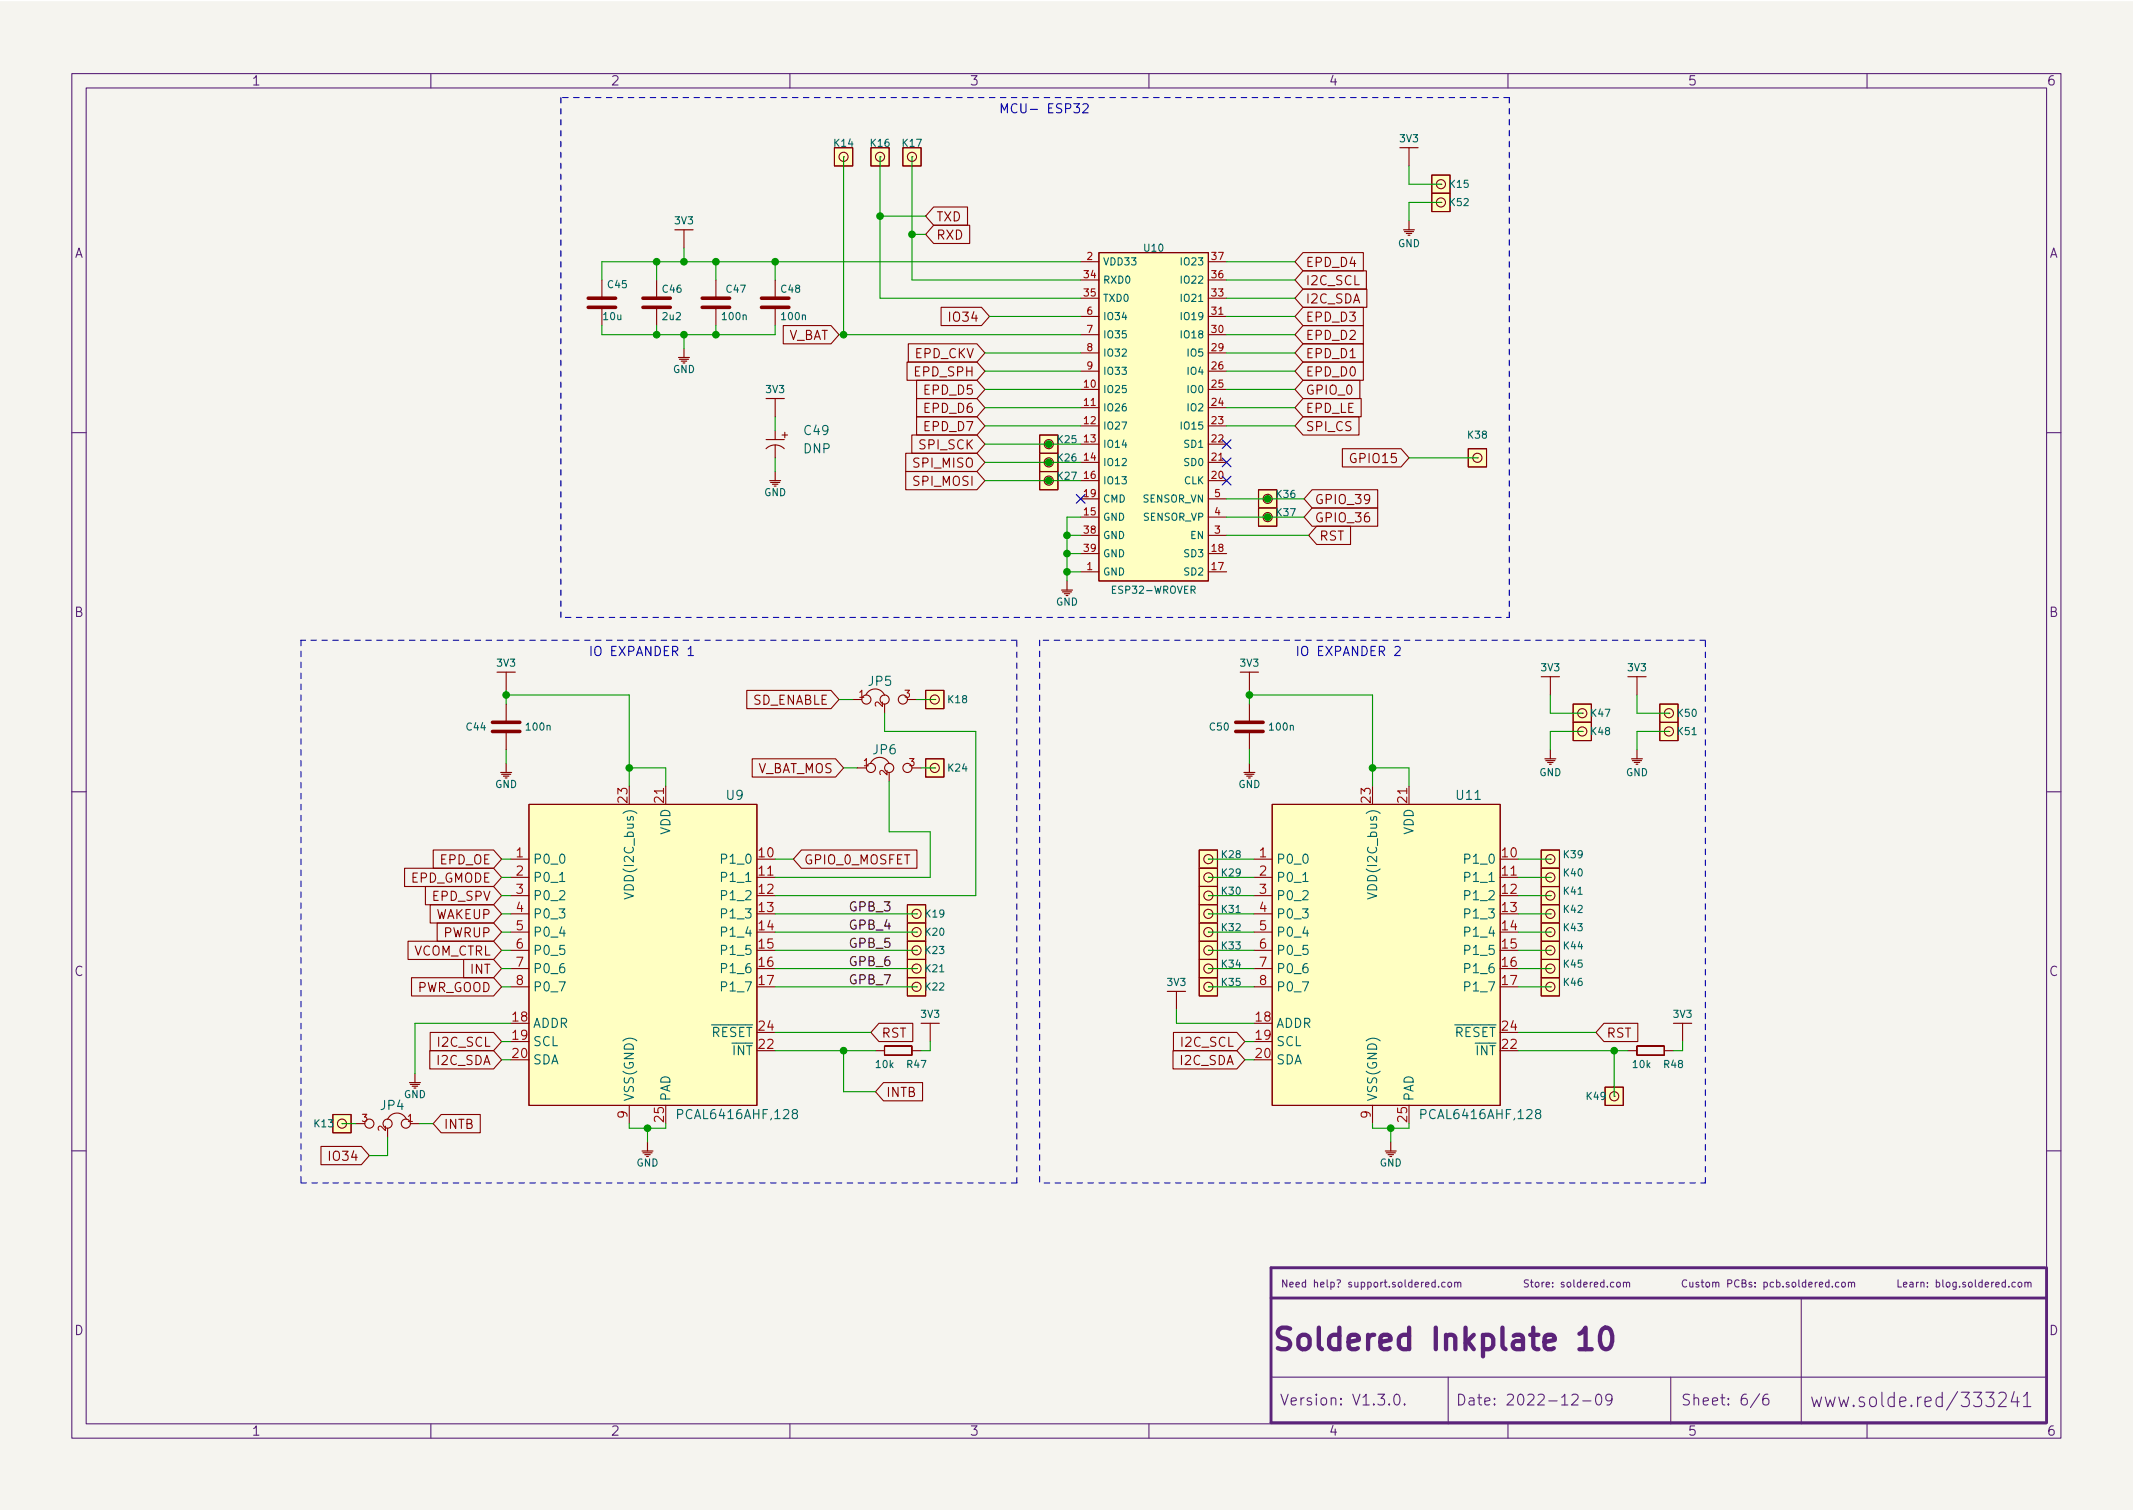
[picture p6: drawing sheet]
<svg xmlns="http://www.w3.org/2000/svg" width="297mm" height="210mm" viewBox="0 0 297 210" stroke-linecap="round" stroke-linejoin="round" font-family="sans-serif">
<defs><g id="words">
<text font-size="4.2" fill="#5b2379" x="177" y="188">Soldered Inkplate 10</text>
<g font-size="2.8" fill="#5b2379">
<text x="252" y="196">www.solde.red/</text>
<text x="272.8" y="196">333241</text>
</g>
<g font-size="2.1" fill="#5b2379">
<text x="178.2" y="195.7">Version: V1.3.0.</text>
<text x="202.7" y="195.7">Date: 2022-12-09</text>
<text x="234" y="195.7">Sheet: 6/6</text>
</g>
<g font-size="1.8" fill="#5b2379">
<text x="35" y="11.9">1</text>
<text x="85" y="11.9">2</text>
<text x="135" y="11.9">3</text>
<text x="185" y="11.9">4</text>
<text x="235" y="11.9">5</text>
<text x="285" y="11.9">6</text>
<text x="10.3" y="35.9">A</text>
<text x="285.3" y="35.9">A</text>
<text x="10.3" y="85.9">B</text>
<text x="285.3" y="85.9">B</text>
<text x="10.3" y="135.9">C</text>
<text x="285.3" y="135.9">C</text>
<text x="10.3" y="185.9">D</text>
<text x="285.3" y="185.9">D</text>
<text x="35" y="199.9">1</text>
<text x="85" y="199.9">2</text>
<text x="135" y="199.9">3</text>
<text x="185" y="199.9">4</text>
<text x="235" y="199.9">5</text>
<text x="285" y="199.9">6</text>
</g>
<g font-size="1.8" fill="#0000c2">
<text x="139.1" y="15.8">MCU- ESP32</text>
<text x="81.9" y="91.3">IO EXPANDER 1</text>
<text x="180.3" y="91.3">IO EXPANDER 2</text>
</g>
<g font-size="1.8" fill="#840000">
<text x="130.3" y="30.8">TXD</text>
<text x="130.3" y="33.4">RXD</text>
<text x="181.8" y="37.2">EPD_D4</text>
<text x="181.8" y="39.7">I2C_SCL</text>
<text x="109.6" y="47.3">V_BAT</text>
<text x="132.5" y="44.8">IO34</text>
<text x="181.8" y="47.3">EPD_D2</text>
<text x="181.8" y="42.2">I2C_SDA</text>
<text x="181.8" y="44.8">EPD_D3</text>
<text x="127.4" y="49.9">EPD_CKV</text>
<text x="127.5" y="52.4">EPD_SPH</text>
<text x="181.8" y="49.9">EPD_D1</text>
<text x="181.8" y="52.4">EPD_D0</text>
<text x="128.9" y="57.5">EPD_D6</text>
<text x="128.9" y="54.9">EPD_D5</text>
<text x="181.8" y="54.9">GPIO_0</text>
<text x="181.8" y="57.5">EPD_LE</text>
<text x="127.4" y="65.1">SPI_MISO</text>
<text x="128.2" y="62.6">SPI_SCK</text>
<text x="128.9" y="60">EPD_D7</text>
<text x="181.8" y="60">SPI_CS</text>
<text x="188.4" y="64.5">GPIO15</text>
<text x="127.4" y="67.6">SPI_MOSI</text>
<text x="183" y="70.2">GPIO_39</text>
<text x="183" y="72.7">GPIO_36</text>
<text x="183.7" y="75.3">RST</text>
<text x="104.7" y="98.1">SD_ENABLE</text>
<text x="105.2" y="107.7">V_BAT_MOS</text>
<text x="57.1" y="122.9">EPD_GMODE</text>
<text x="60.3" y="125.4">EPD_SPV</text>
<text x="61.2" y="120.4">EPD_OE</text>
<text x="111.9" y="120.4">GPIO_0_MOSFET</text>
<text x="60.6" y="128">WAKEUP</text>
<text x="61.8" y="130.5">PWRUP</text>
<text x="57.4" y="133.1">VCOM_CTRL</text>
<text x="65.6" y="135.6">INT</text>
<text x="57.9" y="138.1">PWR_GOOD</text>
<text x="61" y="148.3">I2C_SDA</text>
<text x="61.1" y="145.8">I2C_SCL</text>
<text x="122.7" y="144.5">RST</text>
<text x="164.5" y="148.3">I2C_SDA</text>
<text x="164.7" y="145.8">I2C_SCL</text>
<text x="223.7" y="144.5">RST</text>
<text x="123.3" y="152.7">INTB</text>
<text x="46.2" y="161.6">IO34</text>
<text x="61.8" y="157.2">INTB</text>
</g>
<g font-size="1.8" fill="#006464">
<text x="111.9" y="63.1">DNP</text>
<text x="112.1" y="60.6">C49</text>
<text x="121" y="95.5">JP5</text>
<text x="121.6" y="105">JP6</text>
<text x="101.2" y="111.4">U9</text>
<text x="202.9" y="111.4">U11</text>
<text x="93.3" y="116.3" transform="rotate(-90 93.3 116.3)">VDD</text>
<text x="196.8" y="116.3" transform="rotate(-90 196.8 116.3)">VDD</text>
<text x="74.2" y="120.3">P0_0</text>
<text x="74.2" y="122.8">P0_1</text>
<text x="74.2" y="125.3">P0_2</text>
<text x="88.3" y="124.3" transform="rotate(-90 88.3 124.3)">VDD(I2C_bus)</text>
<text x="100.8" y="120.3">P1_0</text>
<text x="100.8" y="122.8">P1_1</text>
<text x="100.8" y="125.3">P1_2</text>
<text x="177.7" y="120.3">P0_0</text>
<text x="177.7" y="122.8">P0_1</text>
<text x="177.7" y="125.3">P0_2</text>
<text x="191.8" y="124.3" transform="rotate(-90 191.8 124.3)">VDD(I2C_bus)</text>
<text x="204.3" y="120.3">P1_0</text>
<text x="204.3" y="122.8">P1_1</text>
<text x="204.3" y="125.3">P1_2</text>
<text x="74.2" y="127.9">P0_3</text>
<text x="74.2" y="130.4">P0_4</text>
<text x="100.8" y="127.9">P1_3</text>
<text x="100.8" y="130.4">P1_4</text>
<text x="177.7" y="127.9">P0_3</text>
<text x="177.7" y="130.4">P0_4</text>
<text x="204.3" y="127.9">P1_3</text>
<text x="204.3" y="130.4">P1_4</text>
<text x="74.2" y="133">P0_5</text>
<text x="74.2" y="135.5">P0_6</text>
<text x="100.8" y="133">P1_5</text>
<text x="100.8" y="135.5">P1_6</text>
<text x="177.7" y="133">P0_5</text>
<text x="177.7" y="135.5">P0_6</text>
<text x="204.3" y="133">P1_5</text>
<text x="204.3" y="135.5">P1_6</text>
<text x="74.2" y="143.1">ADDR</text>
<text x="74.2" y="138">P0_7</text>
<text x="100.8" y="138">P1_7</text>
<text x="177.7" y="143.1">ADDR</text>
<text x="177.7" y="138">P0_7</text>
<text x="204.3" y="138">P1_7</text>
<text x="74.2" y="145.7">SCL</text>
<text x="74.2" y="148.2">SDA</text>
<text x="97.6" y="144.4">~{RESET}</text>
<text x="100.7" y="146.9">~{INT}</text>
<text x="177.7" y="145.7">SCL</text>
<text x="177.7" y="148.2">SDA</text>
<text x="201.1" y="144.4">~{RESET}</text>
<text x="204.2" y="146.9">~{INT}</text>
<text x="53" y="154.6">JP4</text>
<text x="88.3" y="153.4" transform="rotate(-90 88.3 153.4)">VSS(GND)</text>
<text x="93.3" y="153.4" transform="rotate(-90 93.3 153.4)">PAD</text>
<text x="94.8" y="155.8">PCAL6416AHF,128</text>
<text x="191.8" y="153.4" transform="rotate(-90 191.8 153.4)">VSS(GND)</text>
<text x="196.8" y="153.4" transform="rotate(-90 196.8 153.4)">PAD</text>
<text x="198.3" y="155.8">PCAL6416AHF,128</text>
</g>
<g font-size="1.8" fill="#a90000">
<text x="87.4" y="111.7" transform="rotate(-90 87.4 111.7)">23</text>
<text x="92.5" y="111.7" transform="rotate(-90 92.5 111.7)">21</text>
<text x="190.9" y="111.7" transform="rotate(-90 190.9 111.7)">23</text>
<text x="196" y="111.7" transform="rotate(-90 196 111.7)">21</text>
<text x="71.9" y="119.4">1</text>
<text x="105.7" y="119.4">10</text>
<text x="175.4" y="119.4">1</text>
<text x="209.2" y="119.4">10</text>
<text x="71.9" y="121.9">2</text>
<text x="71.9" y="124.5">3</text>
<text x="105.7" y="121.9">11</text>
<text x="105.7" y="124.5">12</text>
<text x="175.4" y="121.9">2</text>
<text x="175.4" y="124.5">3</text>
<text x="209.2" y="121.9">11</text>
<text x="209.2" y="124.5">12</text>
<text x="71.9" y="127">4</text>
<text x="71.9" y="129.5">5</text>
<text x="105.7" y="127">13</text>
<text x="105.7" y="129.5">14</text>
<text x="175.4" y="127">4</text>
<text x="175.4" y="129.5">5</text>
<text x="209.2" y="127">13</text>
<text x="209.2" y="129.5">14</text>
<text x="71.9" y="132.1">6</text>
<text x="71.9" y="134.6">7</text>
<text x="71.9" y="137.2">8</text>
<text x="105.7" y="132.1">15</text>
<text x="105.7" y="134.6">16</text>
<text x="105.7" y="137.2">17</text>
<text x="175.4" y="132.1">6</text>
<text x="175.4" y="134.6">7</text>
<text x="175.4" y="137.2">8</text>
<text x="209.2" y="132.1">15</text>
<text x="209.2" y="134.6">16</text>
<text x="209.2" y="137.2">17</text>
<text x="71.4" y="142.2">18</text>
<text x="105.7" y="143.5">24</text>
<text x="174.9" y="142.2">18</text>
<text x="209.2" y="143.5">24</text>
<text x="71.4" y="144.8">19</text>
<text x="71.4" y="147.3">20</text>
<text x="105.7" y="146">22</text>
<text x="174.9" y="144.8">19</text>
<text x="174.9" y="147.3">20</text>
<text x="209.2" y="146">22</text>
<text x="87.4" y="155.7" transform="rotate(-90 87.4 155.7)">9</text>
<text x="190.9" y="155.7" transform="rotate(-90 190.9 155.7)">9</text>
<text x="92.5" y="156.2" transform="rotate(-90 92.5 156.2)">25</text>
<text x="196" y="156.2" transform="rotate(-90 196 156.2)">25</text>
</g>
<g font-size="1.8" fill="#0f0f0f">
<text x="118.1" y="126.9">GPB_3</text>
<text x="118.1" y="132">GPB_5</text>
<text x="118.1" y="129.4">GPB_4</text>
<text x="118.1" y="134.5">GPB_6</text>
<text x="118.1" y="137.1">GPB_7</text>
</g>
<g font-size="1.4" fill="#006464">
<text x="116.2" y="20.4">K14</text>
<text x="121.3" y="20.4">K16</text>
<text x="125.7" y="20.4">K17</text>
<text x="195" y="19.8">3V3</text>
<text x="201.9" y="26.1">K15</text>
<text x="201.9" y="28.7">K52</text>
<text x="94" y="31.2">3V3</text>
<text x="159.4" y="35">U10</text>
<text x="194.7" y="34.4">GND</text>
<text x="84.7" y="40.1">C45</text>
<text x="92.3" y="40.8">C46</text>
<text x="101.2" y="40.8">C47</text>
<text x="108.8" y="40.8">C48</text>
<text x="153.5" y="36.9">VDD33</text>
<text x="153.5" y="39.5">RXD0</text>
<text x="164.7" y="39.5">IO22</text>
<text x="164.7" y="36.9">IO23</text>
<text x="84.1" y="44.6">10u</text>
<text x="92.3" y="44.6">2u2</text>
<text x="100.7" y="44.6">100n</text>
<text x="108.9" y="44.6">100n</text>
<text x="153.5" y="42">TXD0</text>
<text x="153.5" y="44.6">IO34</text>
<text x="153.5" y="47.1">IO35</text>
<text x="164.7" y="47.1">IO18</text>
<text x="164.7" y="44.6">IO19</text>
<text x="164.7" y="42">IO21</text>
<text x="93.7" y="51.9">GND</text>
<text x="153.5" y="49.6">IO32</text>
<text x="153.5" y="52.2">IO33</text>
<text x="165.5" y="52.2">IO4</text>
<text x="165.5" y="49.6">IO5</text>
<text x="106.7" y="54.7">3V3</text>
<text x="153.5" y="54.7">IO25</text>
<text x="153.5" y="57.3">IO26</text>
<text x="153.5" y="59.8">IO27</text>
<text x="164.7" y="59.8">IO15</text>
<text x="165.5" y="57.3">IO2</text>
<text x="165.5" y="54.7">IO0</text>
<text x="147.3" y="64.2">K26</text>
<text x="147.3" y="61.7">K25</text>
<text x="153.5" y="62.3">IO14</text>
<text x="153.5" y="64.9">IO12</text>
<text x="165.1" y="64.9">SD0</text>
<text x="165.1" y="62.3">SD1</text>
<text x="204.5" y="61.1">K38</text>
<text x="106.4" y="69.1">GND</text>
<text x="147.3" y="66.8">K27</text>
<text x="153.5" y="67.4">IO13</text>
<text x="153.5" y="70">CMD</text>
<text x="159.2" y="70">SENSOR_VN</text>
<text x="164.9" y="67.4">CLK</text>
<text x="177.8" y="69.3">K36</text>
<text x="177.8" y="71.9">K37</text>
<text x="153.5" y="72.5">GND</text>
<text x="153.5" y="75">GND</text>
<text x="153.5" y="77.6">GND</text>
<text x="159.3" y="72.5">SENSOR_VP</text>
<text x="165.1" y="77.6">SD3</text>
<text x="165.8" y="75">EN</text>
<text x="153.5" y="80.1">GND</text>
<text x="155.1" y="82.7">ESP32-WROVER</text>
<text x="165.1" y="80.1">SD2</text>
<text x="147" y="84.3">GND</text>
<text x="69.2" y="92.8">3V3</text>
<text x="172.8" y="92.8">3V3</text>
<text x="214.7" y="93.5">3V3</text>
<text x="226.7" y="93.5">3V3</text>
<text x="65" y="101.7">C44</text>
<text x="73.4" y="101.7">100n</text>
<text x="132.1" y="97.9">K18</text>
<text x="168.5" y="101.7">C50</text>
<text x="176.9" y="101.7">100n</text>
<text x="221.6" y="99.8">K47</text>
<text x="233.7" y="99.8">K50</text>
<text x="132.1" y="107.4">K24</text>
<text x="221.6" y="102.3">K48</text>
<text x="233.7" y="102.3">K51</text>
<text x="68.9" y="109.7">GND</text>
<text x="172.4" y="109.7">GND</text>
<text x="214.4" y="108.1">GND</text>
<text x="226.4" y="108.1">GND</text>
<text x="170.2" y="119.5">K28</text>
<text x="217.8" y="119.5">K39</text>
<text x="170.2" y="122">K29</text>
<text x="170.2" y="124.6">K30</text>
<text x="217.8" y="124.6">K41</text>
<text x="217.8" y="122">K40</text>
<text x="128.9" y="127.7">K19</text>
<text x="128.9" y="130.3">K20</text>
<text x="170.2" y="127.1">K31</text>
<text x="170.2" y="129.7">K32</text>
<text x="217.8" y="127.1">K42</text>
<text x="217.8" y="129.7">K43</text>
<text x="128.9" y="135.4">K21</text>
<text x="128.9" y="137.9">K22</text>
<text x="128.9" y="132.8">K23</text>
<text x="162.6" y="137.3">3V3</text>
<text x="170.2" y="137.3">K35</text>
<text x="170.2" y="134.7">K34</text>
<text x="170.2" y="132.2">K33</text>
<text x="217.8" y="137.3">K46</text>
<text x="217.8" y="134.7">K45</text>
<text x="217.8" y="132.2">K44</text>
<text x="128.3" y="141.7">3V3</text>
<text x="233.1" y="141.7">3V3</text>
<text x="122" y="148.7">10k</text>
<text x="126.4" y="148.7">R47</text>
<text x="227.4" y="148.7">10k</text>
<text x="231.8" y="148.7">R48</text>
<text x="56.2" y="152.9">GND</text>
<text x="221" y="153.1">K49</text>
<text x="43.8" y="157">K13</text>
<text x="88.6" y="162.4">GND</text>
<text x="192.1" y="162.4">GND</text>
</g>
<g font-size="1.4" fill="#a90000">
<text x="151" y="38.7">34</text>
<text x="151" y="41.3">35</text>
<text x="151.4" y="36.2">2</text>
<text x="168.8" y="41.3">33</text>
<text x="168.8" y="38.7">36</text>
<text x="168.8" y="36.2">37</text>
<text x="151.4" y="43.8">6</text>
<text x="151.4" y="46.3">7</text>
<text x="168.8" y="46.3">30</text>
<text x="168.8" y="43.8">31</text>
<text x="151" y="54">10</text>
<text x="151.4" y="48.9">8</text>
<text x="151.4" y="51.4">9</text>
<text x="168.8" y="54">25</text>
<text x="168.8" y="51.4">26</text>
<text x="168.8" y="48.9">29</text>
<text x="151" y="56.5">11</text>
<text x="151" y="59">12</text>
<text x="168.8" y="59">23</text>
<text x="168.8" y="56.5">24</text>
<text x="151" y="61.6">13</text>
<text x="151" y="64.1">14</text>
<text x="168.8" y="64.1">21</text>
<text x="168.8" y="61.6">22</text>
<text x="151" y="71.7">15</text>
<text x="151" y="66.7">16</text>
<text x="151" y="69.2">19</text>
<text x="168.8" y="66.7">20</text>
<text x="169.2" y="71.7">4</text>
<text x="169.2" y="69.2">5</text>
<text x="151" y="74.3">38</text>
<text x="151" y="76.8">39</text>
<text x="168.8" y="76.8">18</text>
<text x="169.2" y="74.3">3</text>
<text x="151.4" y="79.4">1</text>
<text x="168.8" y="79.4">17</text>
<text x="119.6" y="97.1">1</text>
<text x="122.9" y="98.4" transform="rotate(-90 122.9 98.4)">2</text>
<text x="126" y="97.1">3</text>
<text x="120.3" y="106.7">1</text>
<text x="123.6" y="108" transform="rotate(-90 123.6 108)">2</text>
<text x="126.6" y="106.7">3</text>
<text x="50.4" y="156.2">3</text>
<text x="53.7" y="157.5" transform="rotate(-90 53.7 157.5)">2</text>
<text x="56.8" y="156.2">1</text>
</g>
<text font-size="1.4" fill="#840000" x="109.7" y="61" transform="rotate(-90 109.7 61)">+</text>
<g font-size="1.4" fill="#5b2379">
<text x="178.3" y="179.3">Need help? support.soldered.com</text>
<text x="212" y="179.3">Store: soldered.com</text>
<text x="264" y="179.3">Learn: blog.soldered.com</text>
</g>
</g></defs>
<path d="M0 .2h297v210.1h-297z" fill="#f5f4ef" stroke="#f5f4ef" stroke-width=".14"/>
<g fill="none" stroke="#5b2379" stroke-width=".15">
<path d="M10 10.2h277v190.1h-277zM12 12.2h273v186.1h-273zM60 10.2v2M110 10.2v2M160 10.2v2M210 10.2v2M260 10.2v2M10 60.2h2M285 60.2h2M10 110.2h2M285 110.2h2M10 160.2h2"/>
<path d="M199.9 178.6l-.3-.1-.2 .2 .1 .5h.4M199.9 178.2v1M200.3 179.1v.1M201.2 178.6l-.2-.1-.2 .2 .1 .5h.3M201.7 178.6l.3-.1 .1 .2v.3l-.1 .2h-.3l-.1-.2zM202.6 178.6l.1-.1 .3 .1v.6M202.6 178.5v.7M203 178.7l.1-.2 .3 .1v.6M225.2 178.6l.1-.1 .3 .1v.4v.2h-.3l-.1-.1zM226.1 178.6l.1-.1 .3 .1v.6M226.1 178.5v.7M226.5 178.7l.1-.2 .3 .1v.6"/>
<path d="M234.9 178.3a.47 .47 0 0 0-.7 .3 .47 .47 0 0 0 .5 .6l.2-.1M235.3 178.5l.1 .7h.2l.1-.1M235.7 178.5v.7M236.6 178.6l-.3-.1-.1 .2v.1l.4 .1v.3h-.4M236.9 178.5h.4M237 178.2v.9l.3 .1M237.6 178.6l.3-.1 .2 .2v.3l-.2 .2h-.3v-.2zM238.5 178.6l.1-.1 .3 .1v.6M238.5 178.5v.7M238.9 178.7l.2-.2 .2 .1 .1 .6M240.6 178.7h.5l.1-.2-.1-.2-.5-.1v1M242.2 178.3a.47 .47 0 0 0-.7 .3 .47 .47 0 0 0 .5 .6l.2-.1"/>
<path d="M242.6 178.7l.4-.1 .1-.1v-.2l-.5-.1v1h.4l.1-.1 .1-.2-.3-.2M243.9 178.6l-.2-.1-.1 .2v.1l.3 .1v.3h-.3M244.4 179.1v.1M244.4 178.6v.1M245.6 178.6l.3-.1 .2 .2-.1 .5h-.4M245.6 178.5v1M247 178.6l-.3-.1-.2 .2 .1 .5h.4M247.4 178.6l.3-.1 .2 .2-.1 .5h-.4M247.4 178.2v1M248.3 179.1v.1M249.1 178.6l-.2-.1-.2 .2 .1 .1 .3 .1v.3h-.4M249.6 178.6l.3-.1 .2 .2v.3l-.2 .2h-.3v-.2z"/>
<path d="M250.5 178.2v.9l.1 .1M251.5 178.6l-.3-.1-.2 .2 .1 .5h.4M251.5 178.2v1M251.9 178.9l.5-.1-.1-.2-.3-.1-.1 .2v.5h.4M252.8 178.5v.7M253.1 178.5l-.3 .2M253.4 178.9l.4-.1v-.2l-.3-.1-.1 .2v.5h.4M254.7 178.6l-.3-.1-.2 .2 .1 .5h.4M254.7 178.2v1M255.2 179.1v.1M256.1 178.6l-.3-.1-.2 .2 .1 .5h.4M256.5 178.6l.1-.1 .3 .1 .1 .4-.1 .2h-.3l-.1-.1z"/>
<path d="M257.4 178.6l.2-.1 .2 .1v.6M257.4 178.5v.7M257.8 178.7l.2-.2 .2 .1 .1 .6M280.6 178.6l-.2-.1-.2 .2 .1 .5h.3M281.1 178.6l.1-.1 .3 .1 .1 .4-.1 .2h-.3l-.1-.1zM282 178.6l.1-.1 .3 .1v.6M282 178.5v.7M282.4 178.7l.2-.2 .2 .1v.6M285 160.2h2M60 198.3v2M110 198.3v2M160 198.3v2"/>
<path d="M177 191.8h108M194.3 194.2a.36 .36 0 0 1 .6 .2 .77 .77 0 0 1-.4 1.2 1 1 0 0 1-.2-1.4zM195.6 195.5l.1 .1h-.1h-.1l.1-.1v.1M201.7 191.8v6.5M210 198.3v2M218.9 194.3l.2-.2 .5 .1a.41 .41 0 0 1 .1 .6l-.9 .8h1M220.4 195.1h1.2M222.4 194.2a.36 .36 0 0 1 .6 .2 .77 .77 0 0 1-.4 1.2 1 1 0 0 1-.2-1.4zM224.5 194.8l-.3 .3h-.3l-.3-.3v-.4l.2-.2 .4-.1 .2 .2a.99 .99 0 0 1-.3 1.3h-.3M232.7 191.8v6.5M245.1 194.1l-1.3 1.9M246.2 194.1a.59 .59 0 0 0-.7 .7v.5l.1 .3h.5l.2-.1v-.5l-.1-.2-.4-.1-.3 .3"/>
<path d="M250.8 180.7v17.6M260 198.3v2M270.5 194.6l-.5-.1-.4 .4v.6l.2 .3 .2 .1 .5-.1M270.5 193.9v2M272.6 193.8l-1.5 2.5M281.8 194.4l.5-.5v2M281.8 195.9h1"/>
</g>
<path d="M219.9 185.7l.6-.4 .3-.4v3M219.9 187.9h1.8M223.2 185a.71 .71 0 0 1 1.2 .4 2.34 2.34 0 0 1-.3 2.3 .71 .71 0 0 1-1.2-.4 2.34 2.34 0 0 1 .3-2.3z" fill="none" stroke="#5b2379" stroke-width=".6"/>
<path d="M284.8 176.5h-107.8v21.6h107.9M285 176.5v21.6M177 180.7h108" fill="none" stroke="#5b2379" stroke-width=".4"/>
<path d="M81.9 42.8h3.8M81.9 41.5h3.8M89.5 42.8h3.8M89.5 41.5h3.8M97.8 42.8h3.8M97.8 41.5h3.8M106 42.8h3.9M106 41.5h3.9M68.6 101.8h3.8M68.6 100.6h3.8M172.1 101.8h3.8M172.1 100.6h3.8" fill="none" stroke="#840000" stroke-width=".5"/>
<g fill="none" stroke="#840000" stroke-width=".15">
<path d="M83.8 39v2.5M91.4 39v2.5M95.2 32v2.5M99.7 39v2.5M107.9 39v2.5M116.2 20.6h2.5v2.5h-2.5zM117.5 21.8h.1M121.3 20.6h2.5v2.5h-2.5zM122.6 21.8h.1M125.7 20.6h2.6v2.5h-2.6zM127 21.8h.1M130 28.8h4.7v2.6h-4.7l-1.1-1.3z"/>
<path d="M130 31.4h5v2.5h-5l-1.1-1.3zM150.5 36.4h2.5M150.5 39h2.5M153 35.2h15.3v45.7h-15.3zM168.3 36.4h2.5M168.3 39h2.5M181.5 35.2h8.4v2.5h-8.4l-1.2-1.3zM181.5 37.7h8.8v2.6h-8.8l-1.2-1.3zM196.2 20.6v2.5M199.4 24.4h2.5v2.5h-2.5zM199.4 26.9h2.5v2.6h-2.5zM200.7 25.6h.1"/>
<path d="M200.7 28.2h.1M83.8 42.8v2.5M91.4 42.8v2.5M99.7 42.8v2.5M107.9 42.8v2.5M107.9 55.5v2.5M107.9 59.9v1.3M109.1 45.3h6.6l1.1 1.3-1.1 1.3h-6.6zM126.3 50.4h9.7l1.2 1.3-1.2 1.3h-9.7zM126.5 47.9h9.5l1.2 1.2-1.2 1.3h-9.5zM127.6 55.5h8.4l1.2 1.3-1.2 1.2h-8.4zM127.6 58h8.4l1.2 1.3-1.2 1.3h-8.4z"/>
<path d="M127.6 53h8.4l1.2 1.2-1.2 1.3h-8.4zM131.1 42.8h5.6l1.1 1.3-1.1 1.2h-5.6zM150.5 54.2h2.5M150.5 56.8h2.5M150.5 59.3h2.5M150.5 51.7h2.5M150.5 49.1h2.5M150.5 46.6h2.5M150.5 44.1h2.5M150.5 41.5h2.5M168.3 54.2h2.5M168.3 56.8h2.5"/>
<path d="M168.3 59.3h2.5M168.3 51.7h2.5M168.3 49.1h2.5M168.3 46.6h2.5M168.3 44.1h2.5M168.3 41.5h2.5M181.5 53h7.9v2.5h-7.9l-1.2-1.3zM181.5 47.9h8.4v2.5h-8.4l-1.2-1.3zM181.5 55.5h8.1v2.5h-8.1l-1.2-1.2zM181.5 58h7.8v2.6h-7.8l-1.2-1.3zM181.5 50.4h8.4v2.6h-8.4l-1.2-1.3zM181.5 45.3h8.4v2.6h-8.4l-1.2-1.3z"/>
<path d="M181.5 40.3h8.8v2.5h-8.8l-1.2-1.3zM181.5 42.8h8.4v2.5h-8.4l-1.2-1.2zM106.7 62.5a1.8 1.8 0 0 1 2.5 0M106.7 61.2h2.5M107.9 61.9v1.8M126.1 65.7h9.9l1.2 1.2-1.2 1.3h-9.9zM126.1 63.1h9.9l1.2 1.3-1.2 1.3h-9.9zM127 60.6h9l1.2 1.2-1.2 1.3h-9zM144.8 65.7h2.5v2.5h-2.5zM144.8 63.1h2.5v2.6h-2.5zM144.8 60.6h2.5v2.5h-2.5zM146 66.9h.1"/>
<path d="M146 64.4h.1M146 61.8h.1M150.5 79.6h2.5M150.5 61.8h2.5M150.5 64.4h2.5M150.5 72h2.5M150.5 66.9h2.5M150.5 77.1h2.5M150.5 69.5h2.5M150.5 74.5h2.5M168.3 79.6h2.5M168.3 61.8h2.5"/>
<path d="M168.3 64.4h2.5M168.3 72h2.5M168.3 66.9h2.5M168.3 77.1h2.5M168.3 69.5h2.5M168.3 74.5h2.5M175.3 68.2h2.5v2.5h-2.5zM175.3 70.7h2.5v2.6h-2.5zM176.5 69.5h.1M176.5 72h.1M182.7 70.7h9.2v2.6h-9.2l-1.1-1.3zM182.7 68.2h9.2v2.5h-9.2l-1.1-1.2z"/>
<path d="M183.4 73.3h4.7v2.5h-4.7l-1.2-1.3zM186.9 62.5h8.2l1.1 1.2-1.1 1.3h-8.2zM204.5 62.5h2.5v2.5h-2.5zM205.7 63.7h.1M70.5 93.6v2.5M70.5 98v2.6M104 96.1h11.7l1.1 1.3-1.1 1.3h-11.7zM118.7 97.4h1.3M120.6 96.8a1.42 1.42 0 0 1 1.3-.9 1.42 1.42 0 0 1 1.3 .9M123.2 98v1.3M126.4 97.4h1.2M128.9 96.1h2.5v2.6h-2.5z"/>
<path d="M130.2 97.4h.1M174 93.6v2.5M174 98v2.6M215.9 94.2v2.6M219.1 98h2.5v2.6h-2.5zM220.3 99.3h.1M228 94.2v2.6M231.1 98h2.6v2.6h-2.6zM232.4 99.3h.1M60.3 118.4h8.4l1.1 1.2-1.1 1.3h-8.4zM70.5 101.8v2.6M71.1 119.6h2.6"/>
<path d="M73.7 112h31.7v41.9h-31.7zM92.7 109.5v2.5M104.8 105.7h11.6l1.1 1.2-1.1 1.3h-11.6zM111.6 118.4h16.1v2.5h-16.1l-1.1-1.3zM119.4 106.9h1.2M121.2 106.3a1.42 1.42 0 0 1 1.3-.8 1.42 1.42 0 0 1 1.3 .8M123.8 107.6v1.2M127 106.9h1.3M128.9 105.7h2.5v2.5h-2.5zM130.2 106.9h.1M167 118.4h2.5v2.5h-2.5zM168.3 119.6h.1"/>
<path d="M174 101.8v2.6M174.6 119.6h2.6M177.2 112h31.7v41.9h-31.7zM196.2 109.5v2.5M214.6 118.4h2.6v2.5h-2.6zM215.9 119.6h.1M219.1 100.6h2.5v2.5h-2.5zM220.3 101.8h.1M231.1 100.6h2.6v2.5h-2.6zM232.4 101.8h.1M56.3 120.9h12.4l1.1 1.3-1.1 1.2h-12.4zM56.8 131.1h11.9l1.1 1.2-1.1 1.3h-11.9z"/>
<path d="M57.3 136.1h11.4l1.1 1.3-1.1 1.3h-11.4zM59.2 123.4h9.5l1.1 1.3-1.1 1.3h-9.5zM59.9 126h8.8l1.1 1.2-1.1 1.3h-8.8zM60.9 128.5h7.8l1.1 1.3-1.1 1.3h-7.8zM64.6 133.6h4.1l1.1 1.3-1.1 1.2h-4.1zM71.1 122.2h2.6M71.1 124.7h2.6M71.1 127.2h2.6M71.1 129.8h2.6M71.1 132.3h2.6M71.1 134.9h2.6M71.1 137.4h2.6"/>
<path d="M105.4 122.2h2.5M126.4 133.6h2.5v2.5h-2.5zM126.4 136.1h2.5v2.6h-2.5zM126.4 126h2.5v2.5h-2.5zM126.4 128.5h2.5v2.6h-2.5zM126.4 131.1h2.5v2.5h-2.5zM127.6 134.9h.1M127.6 137.4h.1M127.6 127.2h.1M127.6 129.8h.1M127.6 132.3h.1M163.8 138v2.6"/>
<path d="M167 120.9h2.5v2.5h-2.5zM167 123.4h2.5v2.6h-2.5zM167 126h2.5v2.5h-2.5zM167 136.1h2.5v2.6h-2.5zM167 133.6h2.5v2.5h-2.5zM167 131.1h2.5v2.5h-2.5zM167 128.5h2.5v2.6h-2.5zM168.3 122.2h.1M168.3 124.7h.1M168.3 127.2h.1M168.3 137.4h.1M168.3 134.9h.1"/>
<path d="M168.3 132.3h.1M168.3 129.8h.1M174.6 122.2h2.6M174.6 124.7h2.6M174.6 127.2h2.6M174.6 129.8h2.6M174.6 132.3h2.6M174.6 134.9h2.6M174.6 137.4h2.6M208.9 122.2h2.6M214.6 123.4h2.6v2.6h-2.6zM214.6 120.9h2.6v2.5h-2.6z"/>
<path d="M214.6 136.1h2.6v2.6h-2.6zM214.6 133.6h2.6v2.5h-2.6zM214.6 126h2.6v2.5h-2.6zM214.6 131.1h2.6v2.5h-2.6zM214.6 128.5h2.6v2.6h-2.6zM215.9 124.7h.1M215.9 122.2h.1M215.9 137.4h.1M215.9 134.9h.1M215.9 127.2h.1M215.9 132.3h.1M215.9 129.8h.1"/>
<path d="M44.7 159.6h5.6l1.1 1.3-1.1 1.3h-5.6zM46.4 155.2h2.5v2.5h-2.5zM47.6 156.5h.1M49.5 156.5h1.3M54 157.1v1.3M56.6 155.8a1.42 1.42 0 0 0-1.3-.8 1.42 1.42 0 0 0-1.3 .9M57.1 156.5h1.3M59.8 146.3h8.9l1.1 1.3-1.1 1.2h-8.9zM59.9 143.8h8.8l1.1 1.2-1.1 1.3h-8.8zM61.4 155.2h5.5v2.5h-5.5l-1.1-1.2zM87.6 153.9v2.6M121.9 146.3h1.3"/>
<path d="M122.4 142.5h4.7v2.5h-4.7l-1.1-1.2zM123 150.7h5.5v2.6h-5.5l-1.1-1.3zM123.2 145.7v1.2zM123.2 145.6l3.8 .1zM123.2 146.9h3.8zM127 145.7v1.2zM127 146.3h1.3M129.5 142.5v2.5M163.4 146.3h8.8l1.2 1.3-1.2 1.2h-8.8zM163.4 143.8h8.8l1.2 1.2-1.2 1.3h-8.8zM191.1 153.9v2.6M223.4 142.5h4.7v2.5h-4.7l-1.2-1.2z"/>
<path d="M223.5 151.4h2.6v2.5h-2.6zM224.8 152.6h.1M226.7 146.3h1.3M227.9 145.7l.1 1.2zM228 145.6l3.8 .1zM228 146.9h3.8zM231.7 145.7l.1 1.2zM231.8 146.3h1.2M234.3 142.5v2.5"/>
<circle cx="117.5" cy="21.8" r=".63"/>
<circle cx="122.6" cy="21.8" r=".63"/>
<circle cx="127" cy="21.8" r=".63"/>
<circle cx="200.7" cy="25.6" r=".63"/>
<circle cx="200.7" cy="28.2" r=".63"/>
<circle cx="146" cy="64.4" r=".63"/>
<circle cx="146" cy="61.8" r=".63"/>
<circle cx="146" cy="66.9" r=".63"/>
<circle cx="176.5" cy="69.5" r=".63"/>
<circle cx="176.5" cy="72" r=".63"/>
<circle cx="205.7" cy="63.7" r=".63"/>
<circle cx="120.6" cy="97.4" r=".63"/>
<circle cx="123.2" cy="97.4" r=".63"/>
<circle cx="125.7" cy="97.4" r=".63"/>
<circle cx="130.2" cy="97.4" r=".63"/>
<circle cx="220.3" cy="99.3" r=".63"/>
<circle cx="232.4" cy="99.3" r=".63"/>
<circle cx="121.3" cy="106.9" r=".63"/>
<circle cx="123.8" cy="106.9" r=".63"/>
<circle cx="126.4" cy="106.9" r=".63"/>
<circle cx="130.2" cy="106.9" r=".63"/>
<circle cx="168.3" cy="119.6" r=".63"/>
<circle cx="215.9" cy="119.6" r=".63"/>
<circle cx="220.3" cy="101.8" r=".63"/>
<circle cx="232.4" cy="101.8" r=".63"/>
<circle cx="127.6" cy="127.2" r=".63"/>
<circle cx="127.6" cy="134.9" r=".63"/>
<circle cx="127.6" cy="137.4" r=".63"/>
<circle cx="127.6" cy="129.8" r=".63"/>
<circle cx="127.6" cy="132.3" r=".63"/>
<circle cx="168.3" cy="122.2" r=".63"/>
<circle cx="168.3" cy="124.7" r=".63"/>
<circle cx="168.3" cy="127.2" r=".63"/>
<circle cx="168.3" cy="132.3" r=".63"/>
<circle cx="168.3" cy="134.9" r=".63"/>
<circle cx="168.3" cy="129.8" r=".63"/>
<circle cx="168.3" cy="137.4" r=".63"/>
<circle cx="215.9" cy="122.2" r=".63"/>
<circle cx="215.9" cy="124.7" r=".63"/>
<circle cx="215.9" cy="127.2" r=".63"/>
<circle cx="215.9" cy="132.3" r=".63"/>
<circle cx="215.9" cy="134.9" r=".63"/>
<circle cx="215.9" cy="129.8" r=".63"/>
<circle cx="215.9" cy="137.4" r=".63"/>
<circle cx="47.6" cy="156.5" r=".63"/>
<circle cx="51.4" cy="156.5" r=".63"/>
<circle cx="54" cy="156.5" r=".63"/>
<circle cx="56.5" cy="156.5" r=".63"/>
<circle cx="224.8" cy="152.6" r=".63"/>
</g>
<g fill="#ffffc2" stroke="#ffffc2" stroke-width=".14">
<path d="M199.4 24.4h2.5v2.5h-2.5z"/>
<path d="M73.7 112h31.7v41.9h-31.7z"/>
<path d="M177.2 112h31.7v41.9h-31.7z"/>
<path d="M167 118.4h2.5v2.5h-2.5z"/>
<path d="M167 120.9h2.5v2.5h-2.5z"/>
<path d="M167 123.4h2.5v2.6h-2.5z"/>
<path d="M167 126h2.5v2.5h-2.5z"/>
<path d="M126.4 133.6h2.5v2.5h-2.5z"/>
<path d="M214.6 123.4h2.6v2.6h-2.6z"/>
<path d="M144.8 65.7h2.5v2.5h-2.5z"/>
<path d="M175.3 68.2h2.5v2.5h-2.5z"/>
<path d="M167 136.1h2.5v2.6h-2.5z"/>
<path d="M167 133.6h2.5v2.5h-2.5z"/>
<path d="M167 131.1h2.5v2.5h-2.5z"/>
<path d="M167 128.5h2.5v2.6h-2.5z"/>
<path d="M175.3 70.7h2.5v2.6h-2.5z"/>
<path d="M204.5 62.5h2.5v2.5h-2.5z"/>
<path d="M46.4 155.2h2.5v2.5h-2.5z"/>
<path d="M126.4 136.1h2.5v2.6h-2.5z"/>
<path d="M153 35.2h15.3v45.7h-15.3z"/>
<path d="M128.9 96.1h2.5v2.6h-2.5z"/>
<path d="M144.8 63.1h2.5v2.6h-2.5z"/>
<path d="M144.8 60.6h2.5v2.5h-2.5z"/>
<path d="M126.4 126h2.5v2.5h-2.5z"/>
<path d="M128.9 105.7h2.5v2.5h-2.5z"/>
<path d="M126.4 128.5h2.5v2.6h-2.5z"/>
<path d="M126.4 131.1h2.5v2.5h-2.5z"/>
<path d="M199.4 26.9h2.5v2.6h-2.5z"/>
<path d="M219.1 98h2.5v2.6h-2.5z"/>
<path d="M219.1 100.6h2.5v2.5h-2.5z"/>
<path d="M231.1 100.6h2.6v2.5h-2.6z"/>
<path d="M231.1 98h2.6v2.6h-2.6z"/>
<path d="M214.6 118.4h2.6v2.5h-2.6z"/>
<path d="M214.6 120.9h2.6v2.5h-2.6z"/>
<path d="M223.5 151.4h2.6v2.5h-2.6z"/>
<path d="M214.6 136.1h2.6v2.6h-2.6z"/>
<path d="M214.6 133.6h2.6v2.5h-2.6z"/>
<path d="M214.6 126h2.6v2.5h-2.6z"/>
<path d="M214.6 131.1h2.6v2.5h-2.6z"/>
<path d="M214.6 128.5h2.6v2.6h-2.6z"/>
<path d="M121.3 20.6h2.5v2.5h-2.5z"/>
<path d="M125.7 20.6h2.6v2.5h-2.6z"/>
<path d="M116.2 20.6h2.5v2.5h-2.5z"/>
</g>
<path d="M77.9 122.7h.8M86.9 124.3l1.3 .4-1.3 .5M181.4 122.7h.8M190.4 124.3l1.3 .4-1.3 .5M110.6 155l-.3-.2 .1-.2 .2-.1 .3 .1 .2 .1-.1 .2-.6 .2-.1 .2v.2l.3 .3h.2l.3-.3-.1-.3-.2-.2M214.1 155l-.3-.2 .1-.2 .2-.1 .3 .1 .2 .1-.1 .2-.5 .2-.2 .2 .1 .3 .2 .2h.2l.3-.3-.1-.3-.2-.2" fill="none" stroke="#006464" stroke-width=".15"/>
<g fill="none" stroke="#840000" stroke-width=".16">
<path d="M94 32h2.5M194.9 20.6h2.6M195.5 32h1.5M195.6 32.3h1.2M195.8 32.5h.8M196.1 32.8h.2M196.2 30.7v1.3M94.5 49.8h1.5M94.6 50h1.3M94.9 50.3h.7M95.2 48.5v1.3M106.7 55.5h2.5"/>
<path d="M107.2 66.9h1.5M107.3 67.2h1.3M107.6 67.4h.7M107.9 65.7v1.2M69.2 93.6h2.6M147.8 82.2h1.6M148 82.4h1.2M148.2 82.7h.8M148.6 80.9v1.3M172.7 93.6h2.6M214.6 94.2h2.6M226.7 94.2h2.5"/>
<path d="M69.7 107.6h1.5M69.8 107.8h1.3M70.1 108.1h.8M70.5 106.3v1.3M173.2 107.6h1.6M173.4 107.8h1.2M173.6 108.1h.8M174 106.3v1.3M215.1 105.7h1.6M215.3 105.9h1.2M215.5 106.2h.8M215.8 106.4h.2"/>
<path d="M215.9 104.4v1.3M227.2 105.7h1.5M227.3 105.9h1.3M227.6 106.2h.7M227.8 106.4h.3M228 104.4v1.3M162.6 138h2.5M57 150.7h1.5M57.1 151h1.3M57.4 151.3h.8M57.8 149.5v1.2M90.2 159v1.3"/>
<path d="M128.3 142.5h2.5M193.7 159v1.3M233 142.5h2.6M89.4 160.3h1.5M89.5 160.5h1.3M89.8 160.8h.8M192.9 160.3h1.5M193 160.5h1.3M193.3 160.8h.8"/>
</g>
<path d="M149.5 14.4h.8l-.4 .5 .4 .1v.6l-.2 .1h-.4l-.2-.1M150.8 14.6l.2-.2h.3l.2 .2v.2v.2l-.7 .7h.7M95.8 90.4l.4-.4v1.3M95.8 91.3h.8M194.3 90.1l.1-.1h.3l.2 .1 .1 .3-.1 .2-.7 .7h.8" fill="none" stroke="#0000c2" stroke-width=".15"/>
<g fill="none" stroke="#0000c2" stroke-width=".15" stroke-dasharray=".8 .8">
<path d="M78.1 13.6v72.4M210.2 13.6h-132.1M41.9 89.1v75.6M78.7 86h131.5M141.6 89.1h-99.7M144.8 89.1v75.6M210.2 86v-72.4M237.5 89.1h-92.7M41.9 164.7h4.5M46.4 164.7h95.2M141.6 164.7v-75.6M145.4 164.7h92.1"/>
<path d="M237.5 164.7v-75.6"/>
</g>
<g fill="none" stroke="#009600" stroke-width=".15">
<path d="M91.4 36.4v2.6M95.2 34.5v1.9M99.7 36.4v2.6M107.9 36.4v2.6M117.5 21.8v24.8M122.6 21.8v19.7h27.9M122.6 30.1h6.3M127 21.8v17.2h23.5M127 32.6h1.9M150.5 36.4h-66.7v2.6M170.8 36.4h9.5M170.8 39h9.5"/>
<path d="M196.2 23.1v2.5h4.5M200.7 28.2h-4.5v2.5M83.8 45.3v1.3h24.1v-1.3M91.4 45.3v1.3M95.2 46.6v1.9M99.7 45.3v1.3M107.9 58v1.9M116.8 46.6h33.7M137.2 59.3h13.3M137.2 49.1h13.3M137.2 51.7h13.3M137.2 54.2h13.3"/>
<path d="M137.2 56.8h13.3M137.8 44.1h12.7M170.8 46.6h9.5M170.8 59.3h9.5M170.8 49.1h9.5M170.8 51.7h9.5M170.8 54.2h9.5M170.8 56.8h9.5M170.8 41.5h9.5M170.8 44.1h9.5M107.9 63.7v2M137.2 61.8h13.3"/>
<path d="M137.2 64.4h13.3M137.2 66.9h13.3M148.6 79.6h1.9M148.6 74.5h1.9M148.6 77.1h1.9M150.5 72h-1.9v8.9M170.8 69.5h10.8M170.8 72h10.8M170.8 74.5h11.4M196.2 63.7h9.5M70.5 96.8h17.1v12.7M70.5 96.1v1.9"/>
<path d="M116.8 97.4h1.9M123.2 99.3v2.5h12.7v22.9h-28M127.6 97.4h2.6M174 96.8h17.1v12.7M174 96.1v1.9M215.9 96.8v2.5h4.4M228 96.8v2.5h4.4M69.8 119.6h1.3M70.5 104.4v1.9M87.6 106.9h5.1v2.6M107.9 119.6h2.6M117.5 106.9h1.9"/>
<path d="M123.8 108.8v7h5.7v6.4h-21.6M128.3 106.9h1.9M168.3 119.6h6.3M174 104.4v1.9M191.1 106.9h5.1v2.6M211.5 119.6h4.4M220.3 101.8h-4.4v2.6M232.4 101.8h-4.4v2.6M69.8 132.3h1.3M69.8 129.8h1.3M69.8 137.4h1.3M69.8 134.9h1.3"/>
<path d="M69.8 127.2h1.3M69.8 124.7h1.3M69.8 122.2h1.3M107.9 132.3h19.7M107.9 129.8h19.7M107.9 137.4h19.7M107.9 134.9h19.7M107.9 127.2h19.7M168.3 132.3h6.3M168.3 129.8h6.3M168.3 137.4h6.3M168.3 134.9h6.3"/>
<path d="M168.3 127.2h6.3M168.3 124.7h6.3M168.3 122.2h6.3M211.5 132.3h4.4M211.5 129.8h4.4M211.5 137.4h4.4M211.5 134.9h4.4M211.5 127.2h4.4M211.5 124.7h4.4M211.5 122.2h4.4M47.6 156.5h1.9M54 158.4v2.5h-2.6"/>
<path d="M58.4 156.5h1.9M69.8 147.6h1.3M69.8 145h1.3M71.1 142.5h-13.3v7M87.6 156.5v.6h5.1v-.6M90.2 157.1v1.9M107.9 146.3h14M107.9 143.8h13.4M117.5 146.3v5.7h4.4M129.5 145v1.3h-1.2M163.8 140.6v1.9h10.8M173.4 147.6h1.2"/>
<path d="M173.4 145h1.2M191.1 156.5v.6h5.1v-.6M193.7 157.1v1.9M211.5 146.3h15.2M211.5 143.8h10.7M224.8 146.3v6.3M234.3 145v1.3h-1.3"/>
</g>
<path d="M149.9 68.9l1.2 1.2M151.1 68.9l-1.2 1.2M170.2 63.8l1.2 1.2M170.2 66.3l1.2 1.2M170.2 61.2l1.2 1.3M171.4 63.8l-1.2 1.2M171.4 66.3l-1.2 1.2M171.4 61.2l-1.2 1.3" fill="none" stroke="#000084" stroke-width=".15"/>
<g fill="#009600" stroke="#009600" stroke-width=".15">
<circle cx="90.2" cy="157.1" r=".46"/>
<circle cx="117.5" cy="146.3" r=".46"/>
<circle cx="87.6" cy="106.9" r=".46"/>
<circle cx="193.7" cy="157.1" r=".46"/>
<circle cx="148.6" cy="77.1" r=".46"/>
<circle cx="148.6" cy="79.6" r=".46"/>
<circle cx="148.6" cy="74.5" r=".46"/>
<circle cx="70.5" cy="96.8" r=".46"/>
<circle cx="99.7" cy="36.4" r=".46"/>
<circle cx="107.9" cy="36.4" r=".46"/>
<circle cx="99.7" cy="46.6" r=".46"/>
<circle cx="91.4" cy="46.6" r=".46"/>
<circle cx="95.2" cy="46.6" r=".46"/>
<circle cx="95.2" cy="36.4" r=".46"/>
<circle cx="91.4" cy="36.4" r=".46"/>
<circle cx="191.1" cy="106.9" r=".46"/>
<circle cx="174" cy="96.8" r=".46"/>
<circle cx="146" cy="66.9" r=".46"/>
<circle cx="146" cy="61.8" r=".46"/>
<circle cx="146" cy="64.4" r=".46"/>
<circle cx="117.5" cy="46.6" r=".46"/>
<circle cx="176.5" cy="69.5" r=".46"/>
<circle cx="176.5" cy="72" r=".46"/>
<circle cx="224.8" cy="146.3" r=".46"/>
<circle cx="127" cy="32.6" r=".46"/>
<circle cx="122.6" cy="30.1" r=".46"/>
</g>
<use href="#words"/>
</svg>
